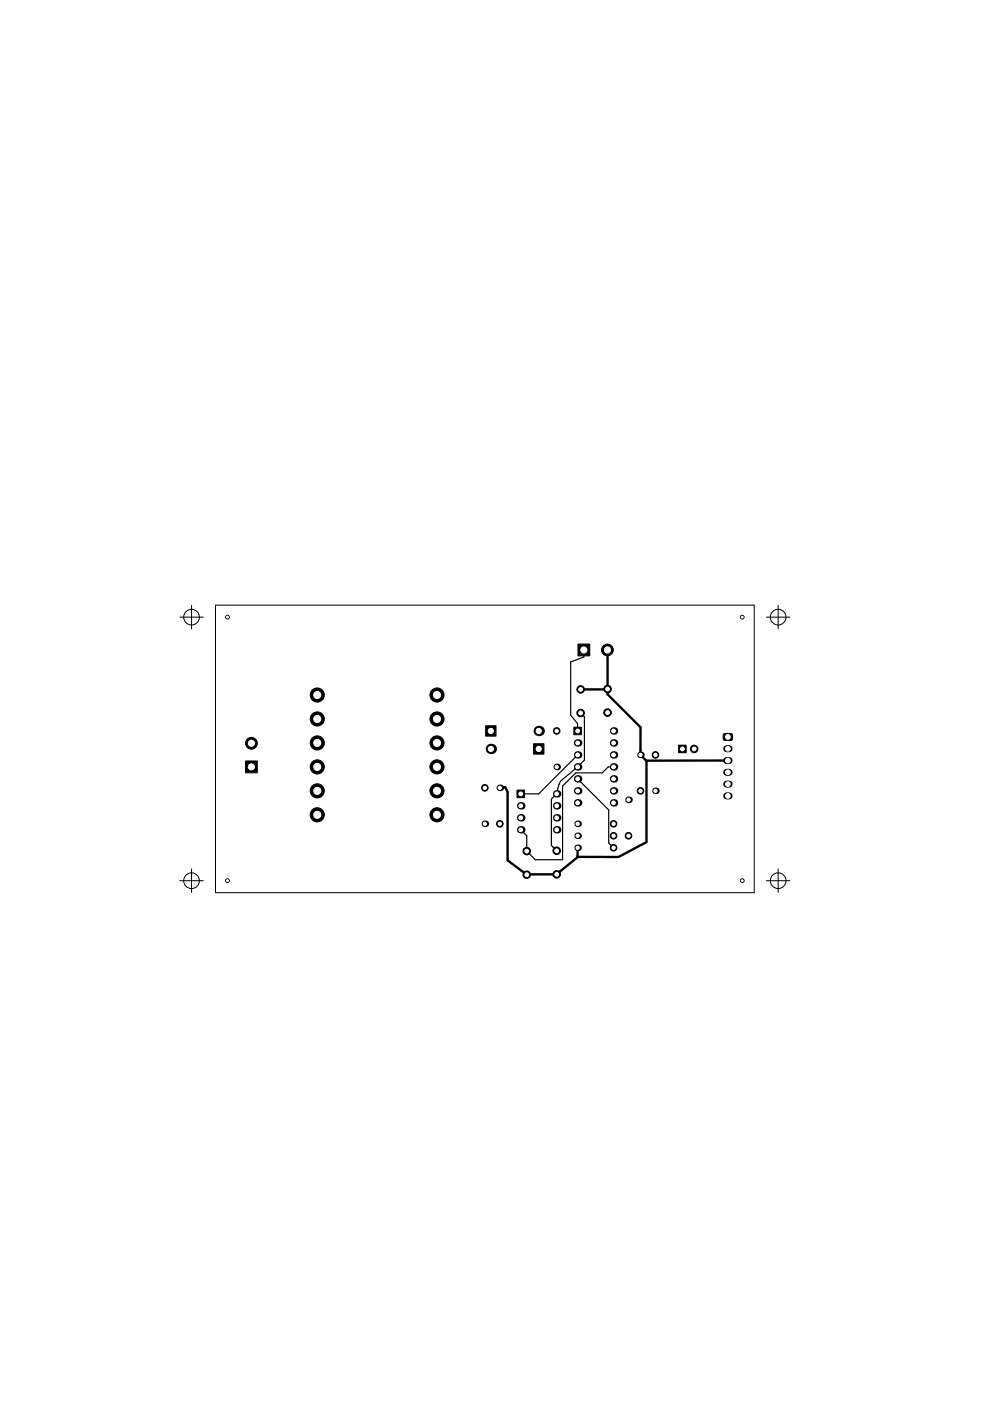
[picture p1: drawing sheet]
<svg xmlns="http://www.w3.org/2000/svg" width="210mm" height="297mm" viewBox="0 0 210 297" stroke-linecap="round" stroke-linejoin="round" font-family="sans-serif">
<g fill="none" stroke="#000" stroke-width=".21">
<path d="M38.1 130.8h5M40.6 128.3v5M45.7 128.3h114.3v61h-114.3zM162.6 130.8h5M165.1 128.3v5M38.1 186.7h5M40.6 184.2v5M162.6 186.7h5M165.1 184.2v5"/>
<circle cx="40.6" cy="130.8" r="1.67"/>
<circle cx="165.1" cy="130.8" r="1.67"/>
<circle cx="40.6" cy="186.7" r="1.67"/>
<circle cx="165.1" cy="186.7" r="1.67"/>
</g>
<g fill="#000" stroke="#000" stroke-width=".21">
<path d="M122.6 136.6h2.5v2.5h-2.5zM103 153.9h2.2v2.2h-2.2zM113.2 157.7h2.2v2.2h-2.2zM121.8 154.2h1.6v1.6h-1.6zM144 158h1.6v1.6h-1.6zM153.5 155.6h1.8l.1 .2v1l-.3 .2-1.5-.1-.2-.3zM52.1 161.3h2.5v2.5h-2.5zM109.7 167.5h1.6v1.6h-1.6z"/>
<circle cx="48.3" cy="130.8" r=".4"/>
<circle cx="128.9" cy="137.8" r="1.25"/>
<circle cx="157.5" cy="130.8" r=".4"/>
<circle cx="53.3" cy="157.6" r="1.25"/>
<circle cx="67.3" cy="157.5" r="1.5"/>
<circle cx="67.3" cy="147.4" r="1.5"/>
<circle cx="67.3" cy="152.4" r="1.5"/>
<circle cx="92.7" cy="157.5" r="1.5"/>
<circle cx="92.7" cy="152.4" r="1.5"/>
<circle cx="92.7" cy="147.4" r="1.5"/>
<circle cx="118.1" cy="155" r=".7"/>
<circle cx="123.2" cy="146.2" r=".8"/>
<circle cx="123.2" cy="151.2" r=".8"/>
<circle cx="128.9" cy="151.1" r=".8"/>
<circle cx="128.9" cy="146.1" r=".8"/>
<circle cx="147.3" cy="158.8" r=".8"/>
<circle cx="67.3" cy="162.6" r="1.5"/>
<circle cx="67.3" cy="172.8" r="1.5"/>
<circle cx="67.3" cy="167.7" r="1.5"/>
<circle cx="92.7" cy="172.8" r="1.5"/>
<circle cx="92.7" cy="162.6" r="1.5"/>
<circle cx="92.7" cy="167.7" r="1.5"/>
<circle cx="102.9" cy="167" r=".7"/>
<circle cx="106" cy="174.7" r=".7"/>
<circle cx="130.2" cy="179.7" r=".7"/>
<circle cx="130.2" cy="174.7" r=".7"/>
<circle cx="130.2" cy="177.2" r=".7"/>
<circle cx="133.3" cy="177.2" r=".7"/>
<circle cx="135.9" cy="167.7" r=".7"/>
<circle cx="139.1" cy="160.1" r=".7"/>
<circle cx="48.3" cy="186.7" r=".4"/>
<circle cx="111.8" cy="180.5" r=".8"/>
<circle cx="111.8" cy="185.5" r=".8"/>
<circle cx="118.1" cy="185.4" r=".8"/>
<circle cx="118.1" cy="180.4" r=".8"/>
<circle cx="157.5" cy="186.7" r=".4"/>
</g>
<path d="M154.2 158.7h.5M154.2 161.2h.5M154.2 163.7h.5M154.2 166.2h.5M154.2 168.7h.5" fill="none" stroke="#000" stroke-width="1.5"/>
<g fill="#000">
<circle cx="104.1" cy="158.8" r="1.1"/>
<circle cx="114.3" cy="155" r="1.1"/>
<circle cx="122.6" cy="157.5" r=".8"/>
<circle cx="130.2" cy="155" r=".8"/>
<circle cx="130.2" cy="157.5" r=".8"/>
<circle cx="102.9" cy="174.7" r=".7"/>
<circle cx="106" cy="167" r=".7"/>
<circle cx="110.5" cy="170.9" r=".8"/>
<circle cx="110.5" cy="173.4" r=".8"/>
<circle cx="110.5" cy="175.9" r=".8"/>
<circle cx="118.1" cy="168.3" r=".8"/>
<circle cx="118.1" cy="175.9" r=".8"/>
<circle cx="118.1" cy="173.4" r=".8"/>
<circle cx="118.1" cy="170.9" r=".8"/>
<circle cx="118.1" cy="162.6" r=".7"/>
<circle cx="122.6" cy="179.7" r=".7"/>
<circle cx="122.6" cy="165.1" r=".8"/>
<circle cx="122.6" cy="167.7" r=".8"/>
<circle cx="122.6" cy="160.1" r=".8"/>
<circle cx="122.6" cy="170.2" r=".8"/>
<circle cx="122.6" cy="174.7" r=".7"/>
<circle cx="122.6" cy="177.2" r=".7"/>
<circle cx="122.6" cy="162.6" r=".8"/>
<circle cx="130.2" cy="170.2" r=".8"/>
<circle cx="130.2" cy="167.7" r=".8"/>
<circle cx="130.2" cy="165.1" r=".8"/>
<circle cx="130.2" cy="162.6" r=".8"/>
<circle cx="130.2" cy="160.1" r=".8"/>
<circle cx="133.3" cy="169.6" r=".7"/>
<circle cx="135.9" cy="160.1" r=".7"/>
<circle cx="139.1" cy="167.7" r=".7"/>
</g>
<path d="M123.9 137.8v1.5l-2.8 1v11.3l1.4 1.8 .1 1.6M128.9 137.8h.1M123.2 151.2l.8 .8v9.2l-1.4 1.4-3.7 3-.8 2.7-1.1 1.1v9.9l1.1 1.1M123.3 146.1l-.1 .1M128.9 146.1l-.1 .1M122.6 160.1l-8.3 8.2h-3.8M122.6 165.1l6.6 6.6v7l1 1M130.2 162.6h-1.2l-1.2 1.3h-5.6l-2.8 2.8v15.6h-5.8l-1.8-1.8v-3.3l-1.3-1.3M111.8 185.4v.1M122.6 180.7v.1" fill="none" stroke="#000" stroke-width=".25"/>
<path d="M128.9 137.8v9.4l7 7v5.9l1.3 1.2v17.2l-6 3.2h-8.6M123.2 146.2h5.6M106 167l1.2-.1 .5 1v14.5l4.1 3.1M122.6 179.7l-.1 2M154.4 161.2l-17.2 .1M122.5 181.8l-4.4 3.6h-6.3" fill="none" stroke="#000" stroke-width=".5"/>
<g fill="#fff" stroke="#fff" stroke-width=".21">
<circle cx="48.3" cy="130.8" r=".2"/>
<circle cx="48.3" cy="186.7" r=".2"/>
<circle cx="157.5" cy="186.7" r=".2"/>
<circle cx="157.5" cy="130.8" r=".2"/>
<circle cx="154.4" cy="156.2" r=".5"/>
<circle cx="154.4" cy="158.7" r=".5"/>
<circle cx="154.4" cy="161.2" r=".5"/>
<circle cx="154.4" cy="163.7" r=".5"/>
<circle cx="154.4" cy="166.2" r=".5"/>
<circle cx="154.4" cy="168.7" r=".5"/>
<circle cx="118.1" cy="185.4" r=".4"/>
<circle cx="118.1" cy="180.4" r=".4"/>
<circle cx="111.8" cy="180.5" r=".4"/>
<circle cx="111.8" cy="185.5" r=".4"/>
<circle cx="123.2" cy="151.2" r=".4"/>
<circle cx="123.2" cy="146.2" r=".4"/>
<circle cx="128.9" cy="146.1" r=".4"/>
<circle cx="128.9" cy="151.1" r=".4"/>
<circle cx="144.8" cy="158.8" r=".4"/>
<circle cx="147.3" cy="158.8" r=".4"/>
<circle cx="114.3" cy="158.8" r=".55"/>
<circle cx="104.1" cy="158.8" r=".55"/>
<circle cx="114.3" cy="155" r=".55"/>
<circle cx="104.1" cy="155" r=".55"/>
<circle cx="53.3" cy="157.6" r=".65"/>
<circle cx="53.3" cy="162.6" r=".65"/>
<circle cx="123.9" cy="137.8" r=".65"/>
<circle cx="128.9" cy="137.8" r=".65"/>
<circle cx="106" cy="174.7" r=".35"/>
<circle cx="106" cy="167" r=".35"/>
<circle cx="102.9" cy="174.7" r=".35"/>
<circle cx="102.9" cy="167" r=".35"/>
<circle cx="130.2" cy="174.7" r=".35"/>
<circle cx="122.6" cy="174.7" r=".35"/>
<circle cx="122.6" cy="179.7" r=".35"/>
<circle cx="130.2" cy="179.7" r=".35"/>
<circle cx="118.1" cy="162.6" r=".35"/>
<circle cx="118.1" cy="155" r=".35"/>
<circle cx="130.2" cy="177.2" r=".35"/>
<circle cx="122.6" cy="177.2" r=".35"/>
<circle cx="133.3" cy="177.2" r=".35"/>
<circle cx="133.3" cy="169.6" r=".35"/>
<circle cx="135.9" cy="167.7" r=".35"/>
<circle cx="135.9" cy="160.1" r=".35"/>
<circle cx="139.1" cy="167.7" r=".35"/>
<circle cx="139.1" cy="160.1" r=".35"/>
<circle cx="67.3" cy="147.4" r=".75"/>
<circle cx="92.7" cy="172.8" r=".75"/>
<circle cx="92.7" cy="162.6" r=".75"/>
<circle cx="67.3" cy="167.7" r=".75"/>
<circle cx="67.3" cy="172.8" r=".75"/>
<circle cx="67.3" cy="162.6" r=".75"/>
<circle cx="67.3" cy="157.5" r=".75"/>
<circle cx="67.3" cy="152.4" r=".75"/>
<circle cx="92.7" cy="167.7" r=".75"/>
<circle cx="92.7" cy="157.5" r=".75"/>
<circle cx="92.7" cy="152.4" r=".75"/>
<circle cx="92.7" cy="147.4" r=".75"/>
<circle cx="110.5" cy="168.3" r=".4"/>
<circle cx="118.1" cy="175.9" r=".4"/>
<circle cx="110.5" cy="170.9" r=".4"/>
<circle cx="118.1" cy="173.4" r=".4"/>
<circle cx="110.5" cy="173.4" r=".4"/>
<circle cx="118.1" cy="170.9" r=".4"/>
<circle cx="110.5" cy="175.9" r=".4"/>
<circle cx="118.1" cy="168.3" r=".4"/>
<circle cx="122.6" cy="155" r=".4"/>
<circle cx="130.2" cy="170.2" r=".4"/>
<circle cx="122.6" cy="157.5" r=".4"/>
<circle cx="130.2" cy="167.7" r=".4"/>
<circle cx="122.6" cy="160.1" r=".4"/>
<circle cx="130.2" cy="165.1" r=".4"/>
<circle cx="122.6" cy="162.6" r=".4"/>
<circle cx="130.2" cy="162.6" r=".4"/>
<circle cx="122.6" cy="165.1" r=".4"/>
<circle cx="130.2" cy="160.1" r=".4"/>
<circle cx="122.6" cy="167.7" r=".4"/>
<circle cx="130.2" cy="157.5" r=".4"/>
<circle cx="122.6" cy="170.2" r=".4"/>
<circle cx="130.2" cy="155" r=".4"/>
</g>
</svg>
